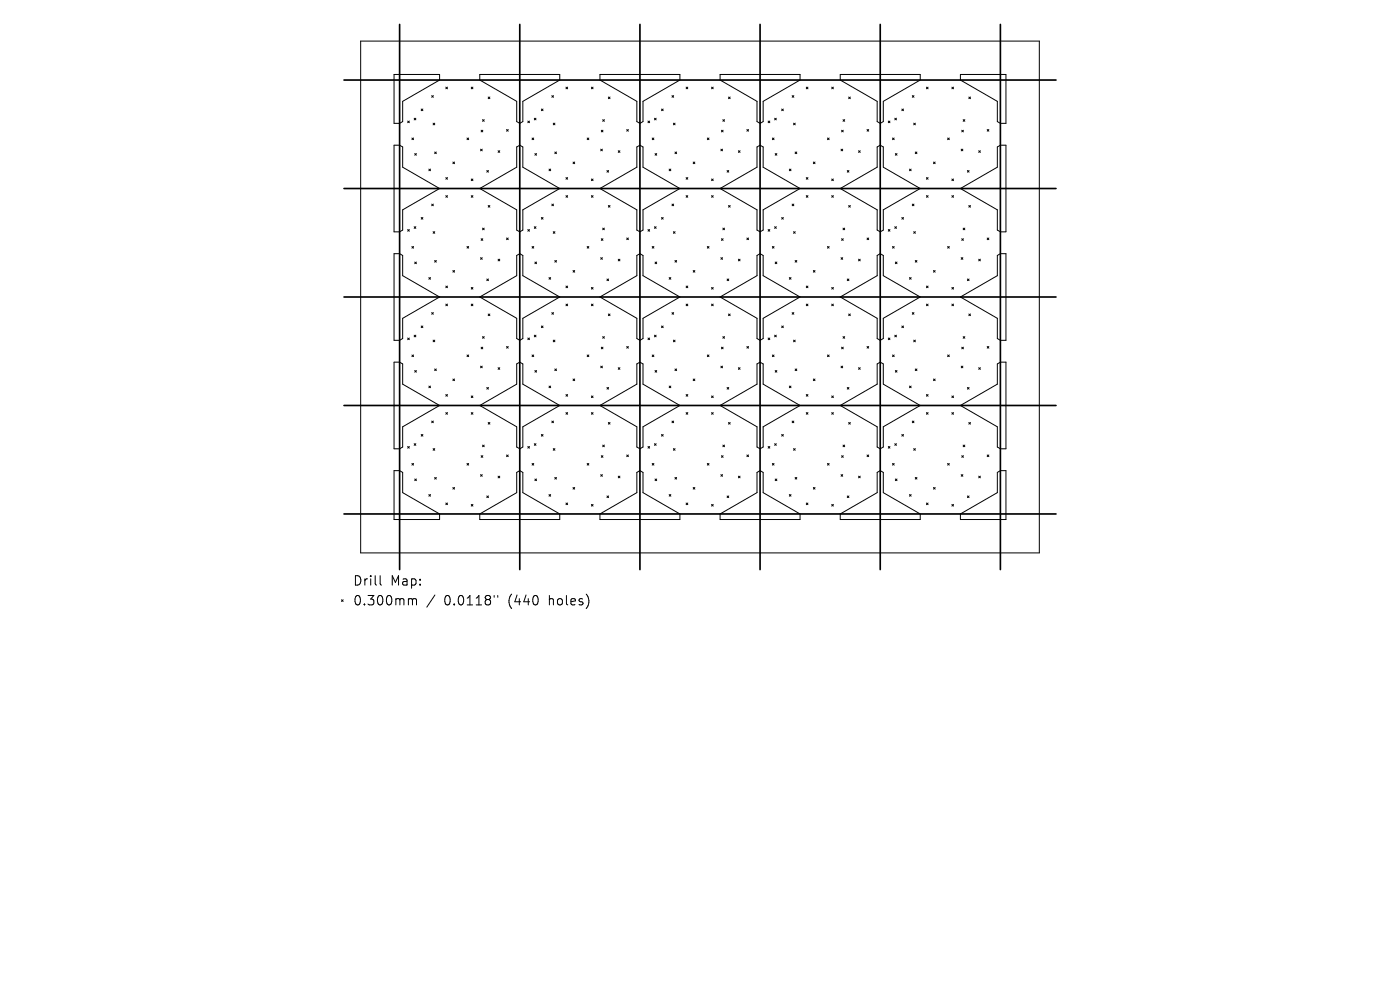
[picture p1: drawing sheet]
<svg xmlns="http://www.w3.org/2000/svg" width="297mm" height="210mm" viewBox="0 0 297 210" stroke-linecap="round" stroke-linejoin="round" font-family="sans-serif">
<defs><g id="words">
<g font-size="2.8">
<text x="74.8" y="124.5">Drill</text>
<text x="82.8" y="124.5">Map:</text>
<text x="74.8" y="128.7">0.300mm</text>
<text x="94.2" y="128.7">0.0118&quot;</text>
<text x="108" y="128.7">(440</text>
<text x="116.7" y="128.7">holes)</text>
</g>
</g></defs>
<g fill="none" stroke="#000" stroke-width=".21">
<path d="M76.5 8.7h144v108.6h-144zM83.6 15.8h9.7v1.2l-7.9 4.5v4.3l-.6 .4h-1.2zM94.6 18.5l.3 .3M94.9 18.5l-.3 .3M100 18.5l.3 .3M100.3 18.5l-.3 .3M101.8 15.8h16.9v1.2l-7.8 4.5v4.3l-.6 .4-.7-.4v-4.3l-7.8-4.5zM120.1 18.5l.3 .3M120.4 18.5l-.3 .3M125.5 18.5l.3 .3M125.8 18.5l-.3 .3M127.3 15.8h16.9v1.2l-7.8 4.5v4.3l-.6 .4-.7-.4v-4.3l-7.8-4.5z"/>
<path d="M145.6 18.5l.3 .3M145.9 18.5l-.3 .3M151 18.5l.3 .3M151.3 18.5l-.3 .3M152.8 15.8h16.9v1.2l-7.8 4.5v4.3l-.7 .4-.6-.4v-4.3l-7.8-4.5zM171 18.5l.4 .3M171.4 18.5l-.4 .3M176.4 18.5l.4 .3M176.8 18.5l-.4 .3M178.3 15.8h16.9v1.2l-7.8 4.5v4.3l-.7 .4-.6-.4v-4.3l-7.8-4.5zM196.5 18.5l.4 .3M196.9 18.5l-.4 .3"/>
<path d="M201.9 18.5l.4 .3M202.3 18.5l-.4 .3M203.7 15.8h9.7v10.4h-1.2l-.6-.4v-4.3l-7.9-4.5zM83.6 30.8h1.2l.6 .4v4.3l7.9 4.5-7.9 4.5v4.3l-.6 .4h-1.2zM86.5 25.7l.3 .3M86.8 25.7l-.3 .3M87.4 29.3l.3 .3M87.7 29.3l-.3 .3M87.9 25.1l.3 .3M88 32.6l.3 .3M88.2 25.1l-.3 .3M88.3 32.6l-.3 .3"/>
<path d="M89.4 23.1l.3 .4M89.7 23.1l-.3 .4M91 35.9l.3 .3M91.3 35.9l-.3 .3M91.6 20.3l.3 .3M91.9 26.1l.3 .4M91.9 20.3l-.3 .3M92.2 32.2l.4 .4M92.2 26.1l-.3 .4M92.6 32.2l-.4 .4M94.6 37.7l.3 .3M94.9 37.7l-.3 .3"/>
<path d="M96.1 34.4l.3 .3M96.4 34.4l-.3 .3M99.1 29.3l.3 .3M99.4 29.3l-.3 .3M100 38l.3 .3M100.3 38l-.3 .3M102 31.6l.3 .4M102.1 27.6l.3 .4M102.3 31.6l-.3 .4M102.4 25.4l.3 .3M102.4 27.6l-.3 .4M102.7 25.4l-.3 .3"/>
<path d="M103.3 36.2l.3 .3M103.6 20.6l.3 .3M103.6 36.2l-.3 .3M103.9 20.6l-.3 .3M105.7 32l.3 .3M106 32l-.3 .3M107.5 27.5l.3 .3M107.8 27.5l-.3 .3M109.6 31.2l.7-.4 .6 .4v4.3l7.8 4.5-7.8 4.5v4.3l-.6 .4-.7-.4v-4.3l-7.8-4.5 7.8-4.5zM112 25.7l.3 .3M112.3 25.7l-.3 .3M112.9 29.3l.3 .3"/>
<path d="M113.2 29.3l-.3 .3M113.4 25.1l.3 .3M113.5 32.6l.3 .3M113.7 25.1l-.3 .3M113.8 32.6l-.3 .3M114.8 23.1l.4 .4M115.2 23.1l-.4 .4M116.5 35.9l.3 .3M116.8 35.9l-.3 .3M117.1 20.3l.3 .3M117.4 26.1l.3 .4M117.4 20.3l-.3 .3"/>
<path d="M117.7 32.2l.4 .4M117.7 26.1l-.3 .4M118.1 32.2l-.4 .4M120.1 37.7l.3 .3M120.4 37.7l-.3 .3M121.6 34.4l.3 .3M121.9 34.4l-.3 .3M124.6 29.3l.3 .3M124.9 29.3l-.3 .3M125.5 38l.3 .3M125.8 38l-.3 .3M127.4 31.6l.4 .4"/>
<path d="M127.6 27.6l.3 .4M127.8 31.6l-.4 .4M127.9 25.4l.3 .3M127.9 27.6l-.3 .4M128.2 25.4l-.3 .3M128.8 36.2l.3 .3M129.1 20.6l.3 .3M129.1 36.2l-.3 .3M129.4 20.6l-.3 .3M131.2 32l.3 .3M131.5 32l-.3 .3M133 27.5l.3 .3"/>
<path d="M133.3 27.5l-.3 .3M135.1 31.2l.7-.4 .6 .4v4.3l7.8 4.5-7.8 4.5v4.3l-.6 .4-.7-.4v-4.3l-7.8-4.5 7.8-4.5zM137.5 25.7l.3 .3M137.8 25.7l-.3 .3M138.4 29.3l.3 .3M138.7 29.3l-.3 .3M138.8 25.1l.4 .3M139 32.6l.3 .3M139.2 25.1l-.4 .3M139.3 32.6l-.3 .3M140.3 23.1l.4 .4M140.7 23.1l-.4 .4"/>
<path d="M142 35.9l.3 .3M142.3 35.9l-.3 .3M142.6 20.3l.3 .3M142.9 26.1l.3 .4M142.9 20.3l-.3 .3M143.2 32.2l.3 .4M143.2 26.1l-.3 .4M143.5 32.2l-.3 .4M145.6 37.7l.3 .3M145.9 37.7l-.3 .3M147.1 34.4l.3 .3M147.4 34.4l-.3 .3"/>
<path d="M150.1 29.3l.3 .3M150.4 29.3l-.3 .3M151 38l.3 .3M151.3 38l-.3 .3M152.9 31.6l.4 .4M153.1 27.6l.3 .4M153.3 31.6l-.4 .4M153.4 25.4l.3 .3M153.4 27.6l-.3 .4M153.7 25.4l-.3 .3M154.3 36.2l.3 .3M154.6 20.6l.3 .3"/>
<path d="M154.6 36.2l-.3 .3M154.9 20.6l-.3 .3M156.6 32l.4 .3M157 32l-.4 .3M158.4 27.5l.4 .3M158.8 27.5l-.4 .3M160.6 31.2l.6-.4 .7 .4v4.3l7.8 4.5-7.8 4.5v4.3l-.7 .4-.6-.4v-4.3l-7.8-4.5 7.8-4.5zM163 25.7l.3 .3M163.3 25.7l-.3 .3M163.9 29.3l.3 .3M164.2 29.3l-.3 .3M164.3 25.1l.4 .3"/>
<path d="M164.5 32.6l.3 .3M164.7 25.1l-.4 .3M164.8 32.6l-.3 .3M165.8 23.1l.4 .4M166.2 23.1l-.4 .4M167.5 35.9l.3 .3M167.8 35.9l-.3 .3M168.1 20.3l.3 .3M168.4 26.1l.3 .4M168.4 20.3l-.3 .3M168.7 32.2l.3 .4M168.7 26.1l-.3 .4"/>
<path d="M169 32.2l-.3 .4M171 37.7l.4 .3M171.4 37.7l-.4 .3M172.5 34.4l.4 .3M172.9 34.4l-.4 .3M175.5 29.3l.4 .3M175.9 29.3l-.4 .3M176.4 38l.4 .3M176.8 38l-.4 .3M178.4 31.6l.4 .4M178.5 27.6l.4 .4M178.8 31.6l-.4 .4"/>
<path d="M178.8 25.4l.4 .3M178.9 27.6l-.4 .4M179.2 25.4l-.4 .3M179.7 36.2l.4 .3M180 20.6l.4 .3M180.1 36.2l-.4 .3M180.4 20.6l-.4 .3M182.1 32l.4 .3M182.5 32l-.4 .3M183.9 27.5l.4 .3M184.3 27.5l-.4 .3M186.1 31.2l.6-.4 .7 .4v4.3l7.8 4.5-7.8 4.5v4.3l-.7 .4-.6-.4v-4.3l-7.8-4.5 7.8-4.5z"/>
<path d="M188.4 25.7l.4 .3M188.8 25.7l-.4 .3M189.3 29.3l.4 .3M189.7 29.3l-.4 .3M189.8 25.1l.4 .3M189.9 32.6l.4 .3M190.2 25.1l-.4 .3M190.3 32.6l-.4 .3M191.3 23.1l.4 .4M191.7 23.1l-.4 .4M192.9 35.9l.4 .3M193.3 35.9l-.4 .3"/>
<path d="M193.5 20.3l.4 .3M193.8 26.1l.4 .4M193.9 20.3l-.4 .3M194.2 32.2l.3 .4M194.2 26.1l-.4 .4M194.5 32.2l-.3 .4M196.5 37.7l.4 .3M196.9 37.7l-.4 .3M198 34.4l.4 .3M198.4 34.4l-.4 .3M201 29.3l.4 .3M201.4 29.3l-.4 .3"/>
<path d="M201.9 38l.4 .3M202.3 38l-.4 .3M203.9 31.6l.4 .4M204 27.6l.4 .4M204.3 31.6l-.4 .4M204.3 25.4l.4 .3M204.4 27.6l-.4 .4M204.7 25.4l-.4 .3M205.2 36.2l.4 .3M205.5 20.6l.4 .3M205.6 36.2l-.4 .3M205.9 20.6l-.4 .3"/>
<path d="M207.6 32l.4 .3M208 32l-.4 .3M209.4 27.5l.4 .3M209.8 27.5l-.4 .3M211.6 31.2l.6-.4h1.2v18.4h-1.2l-.6-.4v-4.3l-7.9-4.5 7.9-4.5zM83.6 53.8h1.2l.6 .4v4.3l7.9 4.5-7.9 4.5v4.3l-.6 .4h-1.2zM86.5 48.7l.3 .3M86.8 48.7l-.3 .3M87.4 52.3l.3 .3M87.7 52.3l-.3 .3M87.9 48.1l.3 .3M88 55.6l.3 .3"/>
<path d="M88.2 48.1l-.3 .3M88.3 55.6l-.3 .3M89.4 46.1l.3 .4M89.7 46.1l-.3 .4M91 58.9l.3 .3M91.3 58.9l-.3 .3M91.6 43.3l.3 .3M91.9 49.1l.3 .4M91.9 43.3l-.3 .3M92.2 55.3l.4 .3M92.2 49.1l-.3 .4M92.6 55.3l-.4 .3"/>
<path d="M94.6 41.5l.3 .4M94.9 41.5l-.3 .4M96.1 57.4l.3 .3M96.4 57.4l-.3 .3M99.1 52.3l.3 .3M99.4 52.3l-.3 .3M100 41.5l.3 .4M100.3 41.5l-.3 .4M102 54.7l.3 .3M102.1 50.6l.3 .4M102.3 54.7l-.3 .3M102.4 48.4l.3 .3"/>
<path d="M102.4 50.6l-.3 .4M102.7 48.4l-.3 .3M103.3 59.2l.3 .3M103.6 43.6l.3 .3M103.6 59.2l-.3 .3M103.9 43.6l-.3 .3M105.7 55l.3 .3M106 55l-.3 .3M107.5 50.5l.3 .3M107.8 50.5l-.3 .3M109.6 54.2l.7-.4 .6 .4v4.3l7.8 4.5-7.8 4.5v4.3l-.6 .4-.7-.4v-4.3l-7.8-4.5 7.8-4.5zM112 48.7l.3 .3"/>
<path d="M112.3 48.7l-.3 .3M112.9 52.3l.3 .3M113.2 52.3l-.3 .3M113.4 48.1l.3 .3M113.5 55.6l.3 .3M113.7 48.1l-.3 .3M113.8 55.6l-.3 .3M114.8 46.1l.4 .4M115.2 46.1l-.4 .4M116.5 58.9l.3 .3M116.8 58.9l-.3 .3M117.1 43.3l.3 .3"/>
<path d="M117.4 49.1l.3 .4M117.4 43.3l-.3 .3M117.7 55.3l.4 .3M117.7 49.1l-.3 .4M118.1 55.3l-.4 .3M120.1 41.5l.3 .4M120.4 41.5l-.3 .4M121.6 57.4l.3 .3M121.9 57.4l-.3 .3M124.6 52.3l.3 .3M124.9 52.3l-.3 .3M125.5 41.5l.3 .4"/>
<path d="M125.8 41.5l-.3 .4M127.4 54.7l.4 .3M127.6 50.6l.3 .4M127.8 54.7l-.4 .3M127.9 48.4l.3 .3M127.9 50.6l-.3 .4M128.2 48.4l-.3 .3M128.8 59.2l.3 .3M129.1 43.6l.3 .3M129.1 59.2l-.3 .3M129.4 43.6l-.3 .3M131.2 55l.3 .3"/>
<path d="M131.5 55l-.3 .3M133 50.5l.3 .3M133.3 50.5l-.3 .3M135.1 54.2l.7-.4 .6 .4v4.3l7.8 4.5-7.8 4.5v4.3l-.6 .4-.7-.4v-4.3l-7.8-4.5 7.8-4.5zM137.5 48.7l.3 .3M137.8 48.7l-.3 .3M138.4 52.3l.3 .3M138.7 52.3l-.3 .3M138.8 48.1l.4 .3M139 55.6l.3 .3M139.2 48.1l-.4 .3M139.3 55.6l-.3 .3"/>
<path d="M140.3 46.1l.4 .4M140.7 46.1l-.4 .4M142 58.9l.3 .3M142.3 58.9l-.3 .3M142.6 43.3l.3 .3M142.9 49.1l.3 .4M142.9 43.3l-.3 .3M143.2 55.3l.3 .3M143.2 49.1l-.3 .4M143.5 55.3l-.3 .3M145.6 41.5l.3 .4M145.9 41.5l-.3 .4"/>
<path d="M147.1 57.4l.3 .3M147.4 57.4l-.3 .3M150.1 52.3l.3 .3M150.4 52.3l-.3 .3M151 41.5l.3 .4M151.3 41.5l-.3 .4M152.9 54.7l.4 .3M153.1 50.6l.3 .4M153.3 54.7l-.4 .3M153.4 48.4l.3 .3M153.4 50.6l-.3 .4M153.7 48.4l-.3 .3"/>
<path d="M154.3 59.2l.3 .3M154.6 43.6l.3 .3M154.6 59.2l-.3 .3M154.9 43.6l-.3 .3M156.6 55l.4 .3M157 55l-.4 .3M158.4 50.5l.4 .3M158.8 50.5l-.4 .3M160.6 54.2l.6-.4 .7 .4v4.3l7.8 4.5-7.8 4.5v4.3l-.7 .4-.6-.4v-4.3l-7.8-4.5 7.8-4.5zM163 48.7l.3 .3M163.3 48.7l-.3 .3M163.9 52.3l.3 .3"/>
<path d="M164.2 52.3l-.3 .3M164.3 48.1l.4 .3M164.5 55.6l.3 .3M164.7 48.1l-.4 .3M164.8 55.6l-.3 .3M165.8 46.1l.4 .4M166.2 46.1l-.4 .4M167.5 58.9l.3 .3M167.8 58.9l-.3 .3M168.1 43.3l.3 .3M168.4 49.1l.3 .4M168.4 43.3l-.3 .3"/>
<path d="M168.7 55.3l.3 .3M168.7 49.1l-.3 .4M169 55.3l-.3 .3M171 41.5l.4 .4M171.4 41.5l-.4 .4M172.5 57.4l.4 .3M172.9 57.4l-.4 .3M175.5 52.3l.4 .3M175.9 52.3l-.4 .3M176.4 41.5l.4 .4M176.8 41.5l-.4 .4M178.4 54.7l.4 .3"/>
<path d="M178.5 50.6l.4 .4M178.8 54.7l-.4 .3M178.8 48.4l.4 .3M178.9 50.6l-.4 .4M179.2 48.4l-.4 .3M179.7 59.2l.4 .3M180 43.6l.4 .3M180.1 59.2l-.4 .3M180.4 43.6l-.4 .3M182.1 55l.4 .3M182.5 55l-.4 .3M183.9 50.5l.4 .3"/>
<path d="M184.3 50.5l-.4 .3M186.1 54.2l.6-.4 .7 .4v4.3l7.8 4.5-7.8 4.5v4.3l-.7 .4-.6-.4v-4.3l-7.8-4.5 7.8-4.5zM188.4 48.7l.4 .3M188.8 48.7l-.4 .3M189.3 52.3l.4 .3M189.7 52.3l-.4 .3M189.8 48.1l.4 .3M189.9 55.6l.4 .3M190.2 48.1l-.4 .3M190.3 55.6l-.4 .3M191.3 46.1l.4 .4M191.7 46.1l-.4 .4"/>
<path d="M192.9 58.9l.4 .3M193.3 58.9l-.4 .3M193.5 43.3l.4 .3M193.8 49.1l.4 .4M193.9 43.3l-.4 .3M194.2 55.3l.3 .3M194.2 49.1l-.4 .4M194.5 55.3l-.3 .3M196.5 41.5l.4 .4M196.9 41.5l-.4 .4M198 57.4l.4 .3M198.4 57.4l-.4 .3"/>
<path d="M201 52.3l.4 .3M201.4 52.3l-.4 .3M201.9 41.5l.4 .4M202.3 41.5l-.4 .4M203.9 54.7l.4 .3M204 50.6l.4 .4M204.3 54.7l-.4 .3M204.3 48.4l.4 .3M204.4 50.6l-.4 .4M204.7 48.4l-.4 .3M205.2 59.2l.4 .3M205.5 43.6l.4 .3"/>
<path d="M205.6 59.2l-.4 .3M205.9 43.6l-.4 .3M207.6 55l.4 .3M208 55l-.4 .3M209.4 50.5l.4 .3M209.8 50.5l-.4 .3M211.6 54.2l.6-.4h1.2v18.4h-1.2l-.6-.4v-4.3l-7.9-4.5 7.9-4.5zM83.6 76.8h1.2l.6 .4v4.3l7.9 4.5-7.9 4.5v4.3l-.6 .4h-1.2zM86.5 71.7l.3 .4M86.8 71.7l-.3 .4M87.4 75.3l.3 .4M87.7 75.3l-.3 .4"/>
<path d="M87.9 71.1l.3 .4M88 78.6l.3 .4M88.2 71.1l-.3 .4M88.3 78.6l-.3 .4M89.4 69.2l.3 .3M89.7 69.2l-.3 .3M91.6 66.3l.3 .4M91.9 72.2l.3 .3M91.9 66.3l-.3 .4M92.2 78.3l.4 .3M92.2 72.2l-.3 .3M92.6 78.3l-.4 .3"/>
<path d="M94.6 60.7l.3 .3M94.6 64.5l.3 .4M94.9 60.7l-.3 .3M94.9 64.5l-.3 .4M99.1 75.3l.3 .4M99.4 75.3l-.3 .4M100 61l.3 .3M100 64.5l.3 .4M100.3 61l-.3 .3M100.3 64.5l-.3 .4M102 77.7l.3 .3M102.1 73.7l.3 .3"/>
<path d="M102.3 77.7l-.3 .3M102.4 71.4l.3 .4M102.4 73.7l-.3 .3M102.7 71.4l-.3 .4M103.6 66.6l.3 .4M103.9 66.6l-.3 .4M105.7 78l.3 .4M106 78l-.3 .4M107.5 73.5l.3 .4M107.8 73.5l-.3 .4M109.6 77.2l.7-.4 .6 .4v4.3l7.8 4.5-7.8 4.5v4.3l-.6 .4-.7-.4v-4.3l-7.8-4.5 7.8-4.5zM112 71.7l.3 .4"/>
<path d="M112.3 71.7l-.3 .4M112.9 75.3l.3 .4M113.2 75.3l-.3 .4M113.4 71.1l.3 .4M113.5 78.6l.3 .4M113.7 71.1l-.3 .4M113.8 78.6l-.3 .4M114.8 69.2l.4 .3M115.2 69.2l-.4 .3M117.1 66.3l.3 .4M117.4 72.2l.3 .3M117.4 66.3l-.3 .4"/>
<path d="M117.7 78.3l.4 .3M117.7 72.2l-.3 .3M118.1 78.3l-.4 .3M120.1 64.5l.3 .4M120.1 60.7l.3 .3M120.4 60.7l-.3 .3M120.4 64.5l-.3 .4M124.6 75.3l.3 .4M124.9 75.3l-.3 .4M125.5 64.5l.3 .4M125.5 61l.3 .3M125.8 61l-.3 .3"/>
<path d="M125.8 64.5l-.3 .4M127.4 77.7l.4 .3M127.6 73.7l.3 .3M127.8 77.7l-.4 .3M127.9 71.4l.3 .4M127.9 73.7l-.3 .3M128.2 71.4l-.3 .4M129.1 66.6l.3 .4M129.4 66.6l-.3 .4M131.2 78l.3 .4M131.5 78l-.3 .4M133 73.5l.3 .4"/>
<path d="M133.3 73.5l-.3 .4M135.1 77.2l.7-.4 .6 .4v4.3l7.8 4.5-7.8 4.5v4.3l-.6 .4-.7-.4v-4.3l-7.8-4.5 7.8-4.5zM137.5 71.7l.3 .4M137.8 71.7l-.3 .4M138.4 75.3l.3 .4M138.7 75.3l-.3 .4M138.8 71.1l.4 .4M139 78.6l.3 .4M139.2 71.1l-.4 .4M139.3 78.6l-.3 .4M140.3 69.2l.4 .3M140.7 69.2l-.4 .3"/>
<path d="M142.6 66.3l.3 .4M142.9 72.2l.3 .3M142.9 66.3l-.3 .4M143.2 78.3l.3 .3M143.2 72.2l-.3 .3M143.5 78.3l-.3 .3M145.6 60.7l.3 .3M145.6 64.5l.3 .4M145.9 60.7l-.3 .3M145.9 64.5l-.3 .4M150.1 75.3l.3 .4M150.4 75.3l-.3 .4"/>
<path d="M151 61l.3 .3M151 64.5l.3 .4M151.3 61l-.3 .3M151.3 64.5l-.3 .4M152.9 77.7l.4 .3M153.1 73.7l.3 .3M153.3 77.7l-.4 .3M153.4 71.4l.3 .4M153.4 73.7l-.3 .3M153.7 71.4l-.3 .4M154.6 66.6l.3 .4M154.9 66.6l-.3 .4"/>
<path d="M156.6 78l.4 .4M157 78l-.4 .4M158.4 73.5l.4 .4M158.8 73.5l-.4 .4M160.6 77.2l.6-.4 .7 .4v4.3l7.8 4.5-7.8 4.5v4.3l-.7 .4-.6-.4v-4.3l-7.8-4.5 7.8-4.5zM163 71.7l.3 .4M163.3 71.7l-.3 .4M163.9 75.3l.3 .4M164.2 75.3l-.3 .4M164.3 71.1l.4 .4M164.5 78.6l.3 .4M164.7 71.1l-.4 .4"/>
<path d="M164.8 78.6l-.3 .4M165.8 69.2l.4 .3M166.2 69.2l-.4 .3M168.1 66.3l.3 .4M168.4 72.2l.3 .3M168.4 66.3l-.3 .4M168.7 78.3l.3 .3M168.7 72.2l-.3 .3M169 78.3l-.3 .3M171 60.7l.4 .3M171 64.5l.4 .4M171.4 60.7l-.4 .3"/>
<path d="M171.4 64.5l-.4 .4M175.5 75.3l.4 .4M175.9 75.3l-.4 .4M176.4 61l.4 .3M176.4 64.5l.4 .4M176.8 61l-.4 .3M176.8 64.5l-.4 .4M178.4 77.7l.4 .3M178.5 73.7l.4 .3M178.8 77.7l-.4 .3M178.8 71.4l.4 .4M178.9 73.7l-.4 .3"/>
<path d="M179.2 71.4l-.4 .4M180 66.6l.4 .4M180.4 66.6l-.4 .4M182.1 78l.4 .4M182.5 78l-.4 .4M183.9 73.5l.4 .4M184.3 73.5l-.4 .4M186.1 77.2l.6-.4 .7 .4v4.3l7.8 4.5-7.8 4.5v4.3l-.7 .4-.6-.4v-4.3l-7.8-4.5 7.8-4.5zM188.4 71.7l.4 .4M188.8 71.7l-.4 .4M189.3 75.3l.4 .4M189.7 75.3l-.4 .4"/>
<path d="M189.8 71.1l.4 .4M189.9 78.6l.4 .4M190.2 71.1l-.4 .4M190.3 78.6l-.4 .4M191.3 69.2l.4 .3M191.7 69.2l-.4 .3M193.5 66.3l.4 .4M193.8 72.2l.4 .3M193.9 66.3l-.4 .4M194.2 78.3l.3 .3M194.2 72.2l-.4 .3M194.5 78.3l-.3 .3"/>
<path d="M196.5 64.5l.4 .4M196.5 60.7l.4 .3M196.9 60.7l-.4 .3M196.9 64.5l-.4 .4M201 75.3l.4 .4M201.4 75.3l-.4 .4M201.9 64.5l.4 .4M201.9 61l.4 .3M202.3 61l-.4 .3M202.3 64.5l-.4 .4M203.9 77.7l.4 .3M204 73.7l.4 .3"/>
<path d="M204.3 77.7l-.4 .3M204.3 71.4l.4 .4M204.4 73.7l-.4 .3M204.7 71.4l-.4 .4M205.5 66.6l.4 .4M205.9 66.6l-.4 .4M207.6 78l.4 .4M208 78l-.4 .4M209.4 73.5l.4 .4M209.8 73.5l-.4 .4M211.6 77.2l.6-.4h1.2v18.4h-1.2l-.6-.4v-4.3l-7.9-4.5 7.9-4.5zM83.6 99.8h1.2l.6 .4v4.3l7.9 4.5v1.2h-9.7z"/>
<path d="M86.5 94.7l.3 .4M86.8 94.7l-.3 .4M87.4 98.3l.3 .4M87.7 98.3l-.3 .4M87.9 94.1l.3 .4M88.2 94.1l-.3 .4M89.4 92.2l.3 .3M89.7 92.2l-.3 .3M91 81.9l.3 .3M91.3 81.9l-.3 .3M91.6 89.3l.3 .4M91.9 95.2l.3 .3"/>
<path d="M91.9 89.3l-.3 .4M92.2 95.2l-.3 .3M94.6 83.7l.3 .3M94.6 87.5l.3 .4M94.9 83.7l-.3 .3M94.9 87.5l-.3 .4M96.1 80.4l.3 .3M96.4 80.4l-.3 .3M99.1 98.3l.3 .4M99.4 98.3l-.3 .4M100 84l.3 .3M100 87.5l.3 .4"/>
<path d="M100.3 84l-.3 .3M100.3 87.5l-.3 .4M102.1 96.7l.3 .3M102.4 94.4l.3 .4M102.4 96.7l-.3 .3M102.7 94.4l-.3 .4M103.3 82.2l.3 .3M103.6 89.6l.3 .4M103.6 82.2l-.3 .3M103.9 89.6l-.3 .4M107.5 96.5l.3 .4M107.8 96.5l-.3 .4"/>
<path d="M112 94.7l.3 .4M112.3 94.7l-.3 .4M112.9 98.3l.3 .4M113.2 98.3l-.3 .4M113.4 94.1l.3 .4M113.7 94.1l-.3 .4M114.8 92.2l.4 .3M115.2 92.2l-.4 .3M116.5 81.9l.3 .3M116.8 81.9l-.3 .3M117.1 89.3l.3 .4M117.4 95.2l.3 .3"/>
<path d="M117.4 89.3l-.3 .4M117.7 95.2l-.3 .3M120.1 83.7l.3 .3M120.1 87.5l.3 .4M120.4 83.7l-.3 .3M120.4 87.5l-.3 .4M121.6 80.4l.3 .3M121.9 80.4l-.3 .3M124.6 98.3l.3 .4M124.9 98.3l-.3 .4M125.5 84l.3 .3M125.5 87.5l.3 .4"/>
<path d="M125.8 84l-.3 .3M125.8 87.5l-.3 .4M127.6 96.7l.3 .3M127.9 94.4l.3 .4M127.9 96.7l-.3 .3M128.2 94.4l-.3 .4M128.8 82.2l.3 .3M129.1 89.6l.3 .4M129.1 82.2l-.3 .3M129.4 89.6l-.3 .4M133 96.5l.3 .4M133.3 96.5l-.3 .4"/>
<path d="M137.5 94.7l.3 .4M137.8 94.7l-.3 .4M138.4 98.3l.3 .4M138.7 98.3l-.3 .4M138.8 94.1l.4 .4M139.2 94.1l-.4 .4M140.3 92.2l.4 .3M140.7 92.2l-.4 .3M142 81.9l.3 .3M142.3 81.9l-.3 .3M142.6 89.3l.3 .4M142.9 95.2l.3 .3"/>
<path d="M142.9 89.3l-.3 .4M143.2 95.2l-.3 .3M145.6 87.5l.3 .4M145.6 83.7l.3 .3M145.9 83.7l-.3 .3M145.9 87.5l-.3 .4M147.1 80.4l.3 .3M147.4 80.4l-.3 .3M150.1 98.3l.3 .4M150.4 98.3l-.3 .4M151 87.5l.3 .4M151 84l.3 .3"/>
<path d="M151.3 84l-.3 .3M151.3 87.5l-.3 .4M153.1 96.7l.3 .3M153.4 94.4l.3 .4M153.4 96.7l-.3 .3M153.7 94.4l-.3 .4M154.3 82.2l.3 .3M154.6 89.6l.3 .4M154.6 82.2l-.3 .3M154.9 89.6l-.3 .4M158.4 96.5l.4 .4M158.8 96.5l-.4 .4"/>
<path d="M163 94.7l.3 .4M163.3 94.7l-.3 .4M163.9 98.3l.3 .4M164.2 98.3l-.3 .4M164.3 94.1l.4 .4M164.7 94.1l-.4 .4M165.8 92.2l.4 .3M166.2 92.2l-.4 .3M167.5 81.9l.3 .3M167.8 81.9l-.3 .3M168.1 89.3l.3 .4M168.4 95.2l.3 .3"/>
<path d="M168.4 89.3l-.3 .4M168.7 95.2l-.3 .3M171 83.7l.4 .3M171 87.5l.4 .4M171.4 83.7l-.4 .3M171.4 87.5l-.4 .4M172.5 80.4l.4 .3M172.9 80.4l-.4 .3M175.5 98.3l.4 .4M175.9 98.3l-.4 .4M176.4 84l.4 .3M176.4 87.5l.4 .4"/>
<path d="M176.8 84l-.4 .3M176.8 87.5l-.4 .4M178.5 96.7l.4 .3M178.8 94.4l.4 .4M178.9 96.7l-.4 .3M179.2 94.4l-.4 .4M179.7 82.2l.4 .3M180 89.6l.4 .4M180.1 82.2l-.4 .3M180.4 89.6l-.4 .4M183.9 96.5l.4 .4M184.3 96.5l-.4 .4"/>
<path d="M188.4 94.7l.4 .4M188.8 94.7l-.4 .4M189.3 98.3l.4 .4M189.7 98.3l-.4 .4M189.8 94.1l.4 .4M190.2 94.1l-.4 .4M191.3 92.2l.4 .3M191.7 92.2l-.4 .3M192.9 81.9l.4 .3M193.3 81.9l-.4 .3M193.5 89.3l.4 .4M193.8 95.2l.4 .3"/>
<path d="M193.9 89.3l-.4 .4M194.2 95.2l-.4 .3M196.5 83.7l.4 .3M196.5 87.5l.4 .4M196.9 83.7l-.4 .3M196.9 87.5l-.4 .4M198 80.4l.4 .3M198.4 80.4l-.4 .3M201 98.3l.4 .4M201.4 98.3l-.4 .4M201.9 84l.4 .3M201.9 87.5l.4 .4"/>
<path d="M202.3 84l-.4 .3M202.3 87.5l-.4 .4M204 96.7l.4 .3M204.3 94.4l.4 .4M204.4 96.7l-.4 .3M204.7 94.4l-.4 .4M205.2 82.2l.4 .3M205.5 89.6l.4 .4M205.6 82.2l-.4 .3M205.9 89.6l-.4 .4M209.4 96.5l.4 .4M209.8 96.5l-.4 .4"/>
<path d="M88 101.6l.3 .4M88.3 101.6l-.3 .4M91 104.9l.3 .4M91.3 104.9l-.3 .4M92.2 101.3l.4 .3M92.6 101.3l-.4 .3M94.6 106.7l.3 .4M94.9 106.7l-.3 .4M96.1 103.4l.3 .4M96.4 103.4l-.3 .4M100 107l.3 .4M100.3 107l-.3 .4"/>
<path d="M102 100.7l.3 .3M102.3 100.7l-.3 .3M103.3 105.2l.3 .4M103.6 105.2l-.3 .4M105.7 101l.3 .4M106 101l-.3 .4M109.6 100.2l.7-.4 .6 .4v4.3l7.8 4.5v1.2h-16.9v-1.2l7.8-4.5zM113.5 101.6l.3 .4M113.8 101.6l-.3 .4M116.5 104.9l.3 .4M116.8 104.9l-.3 .4M117.7 101.3l.4 .3"/>
<path d="M118.1 101.3l-.4 .3M120.1 106.7l.3 .4M120.4 106.7l-.3 .4M121.6 103.4l.3 .4M121.9 103.4l-.3 .4M125.5 107l.3 .4M125.8 107l-.3 .4M127.4 100.7l.4 .3M127.8 100.7l-.4 .3M128.8 105.2l.3 .4M129.1 105.2l-.3 .4M131.2 101l.3 .4"/>
<path d="M131.5 101l-.3 .4M135.1 100.2l.7-.4 .6 .4v4.3l7.8 4.5v1.2h-16.9v-1.2l7.8-4.5zM139 101.6l.3 .4M139.3 101.6l-.3 .4M142 104.9l.3 .4M142.3 104.9l-.3 .4M143.2 101.3l.3 .3M143.5 101.3l-.3 .3M145.6 106.7l.3 .4M145.9 106.7l-.3 .4M147.1 103.4l.3 .4M147.4 103.4l-.3 .4"/>
<path d="M151 107l.3 .4M151.3 107l-.3 .4M152.9 100.7l.4 .3M153.3 100.7l-.4 .3M154.3 105.2l.3 .4M154.6 105.2l-.3 .4M156.6 101l.4 .4M157 101l-.4 .4M160.6 100.2l.6-.4 .7 .4v4.3l7.8 4.5v1.2h-16.9v-1.2l7.8-4.5zM164.5 101.6l.3 .4M164.8 101.6l-.3 .4M167.5 104.9l.3 .4"/>
<path d="M167.8 104.9l-.3 .4M168.7 101.3l.3 .3M169 101.3l-.3 .3M171 106.7l.4 .4M171.4 106.7l-.4 .4M172.5 103.4l.4 .4M172.9 103.4l-.4 .4M176.4 107l.4 .4M176.8 107l-.4 .4M178.4 100.7l.4 .3M178.8 100.7l-.4 .3M179.7 105.2l.4 .4"/>
<path d="M180.1 105.2l-.4 .4M182.1 101l.4 .4M182.5 101l-.4 .4M186.1 100.2l.6-.4 .7 .4v4.3l7.8 4.5v1.2h-16.9v-1.2l7.8-4.5zM189.9 101.6l.4 .4M190.3 101.6l-.4 .4M192.9 104.9l.4 .4M193.3 104.9l-.4 .4M194.2 101.3l.3 .3M194.5 101.3l-.3 .3M196.5 106.7l.4 .4M196.9 106.7l-.4 .4"/>
<path d="M198 103.4l.4 .4M198.4 103.4l-.4 .4M201.9 107l.4 .4M202.3 107l-.4 .4M203.9 100.7l.4 .3M204.3 100.7l-.4 .3M205.2 105.2l.4 .4M205.6 105.2l-.4 .4M207.6 101l.4 .4M208 101l-.4 .4M211.6 100.2l.6-.4h1.2v10.4h-9.7v-1.2l7.9-4.5zM72.4 127.2l.4 .4"/>
<path d="M72.8 127.2l-.4 .4M80.6 122.1v1.7l.3 .3M86.9 127l.5 .1 .1 .2M87.5 127.3l.3-.3 .5 .1 .1 1.2M87.5 127.3v1M92.3 126.2l-1.8 2.6M104.8 126.3v.4M105.6 126.3v.4"/>
</g>
<path d="M73 17h151M84.8 5.2v115.6M110.3 5.2v115.6M135.8 5.2v115.6M161.2 5.2v115.6M186.7 5.2v115.6M212.2 5.2v115.6M73 40h151M73 63h151M73 86h151M73 109h151" fill="none" stroke="#000" stroke-width=".35"/>
<use href="#words"/>
</svg>
